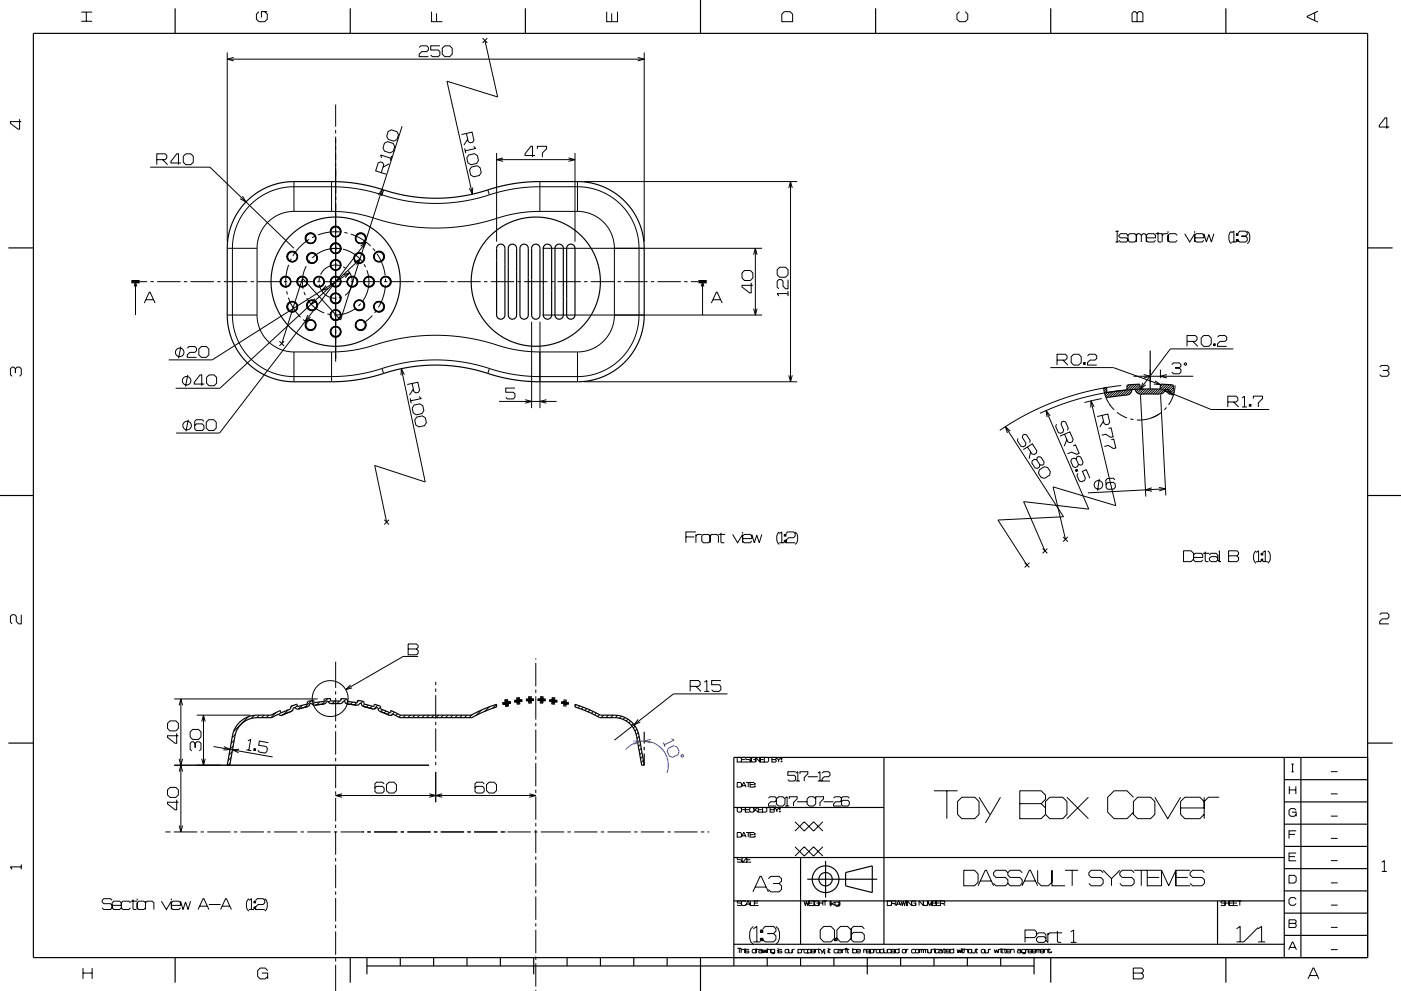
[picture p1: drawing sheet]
<svg xmlns="http://www.w3.org/2000/svg" width="420mm" height="297mm" viewBox="0 0 420 297" stroke-linecap="round" stroke-linejoin="round" font-family="sans-serif">
<g fill="none" stroke="#000" stroke-width=".3">
<path d="M24.4 6.4h3.2M24.4 3.6h3.2M25.9 3.6v2.8M68.1 15.7v56.7M68.1 17.7h125M70.1 17.2l-2 .5 2 .5M77.6 3.5l-.7 .8v1.5l.7 .7h1.8l.7-.7v-1.5l-.7-.8M80.1 3.5h-1.7v1.7M125.7 14.2l.5-.5h1.7l.5 .5v.8l-.5 .5h-1.5l-.7 .7v.8h2.7M129.4 3.5v3h3.2M130.9 4v2.5M131.9 13.7h-2.8v1.3h2.3l.5 .5v1l-.5 .5h-1.8l-.5-.5"/>
<path d="M132.6 14.5l.7-.8h1.5l.8 .8v1.7l-.8 .8h-1.5l-.7-.8zM144.7 11.4l1.4 1.4M145.4 12.1l3.8 17-15.2-4.8 7.6 33.9M146.1 11.4l-1.4 1.4M181.9 3.5v3h3.2v-3M183.4 4v2.5M191.2 17.2l1.9 .5-1.9 .5M193.1 15.7v56.7M234.4 4.3l.7-.8h1.8l.7 .8v2.2h-3.2zM287.6 3.5l-.7 .8v1.5l.7 .7h1.8l.7-.7v-1.5l-.7-.8M340.9 4l.5-.5h.7l.5 .5v2.5h-3.2v-2.5l.5-.5h.5l.5 .5v2.5M394.1 3.9v2.2"/>
<path d="M395.1 3.4l-3.2 1.5v.2l3.2 1.5M5.9 35.7v3h-.5l-2.3-1.8v-.5h3.3M100.6 31.3v6.7M100.6 39v1M116.4 39.4l.9-.5 1.7 .5 .5 1-.5 1.4-.9 .5-1.7-.5-.5-1zM120.5 37.8l-18.4 58.1-11.4-12.5-6.2 19.6M139.8 40l.6 2.4 .6 .4 .7-.2 .4-.6-.6-2.4-3.1 .7M416.5 38.1h-3v-.5l1.8-2.3h.4v3.3M45 50.1h17.9l25.2 24.3M47 47.9h2.5l.5-.6v-.7l-.5-.5h-2.5v3.3M48.8 47.9l1.4 1.5M54.3 48.8h-3v-.4l1.7-2.3h.5v3.3"/>
<path d="M54.9 46.8l.8-.7h1.5l.8 .7v1.8l-.8 .8h-1.5l-.8-.8zM72.7 58.8l1 1.7-1.7-.9M88.1 54.4v9M99.4 54.4v9M100.6 41v67.4M113.5 58.4l1-1.6-.1 2M114.3 51.8l.7-2.4-.3-.7-.7-.2-.6 .3-.8 2.4 3.1 1M114.4 47.3l-.3-.8 3.1 .9M114.5 58.4l7.5 1.9 4 .5 4.3 .2 3.7-.1 4.2-.5 4.4-.9 4.1-1.1M114.5 58.4l-6.3-1.6-6.9-.8h-13.9l-2.8 .3-2.6 .7-2.5 1.1-2.3 1.5-2.3 2-1.6 1.9-1.6 2.5-1.1 2.5-.7 3-.2 2.7v20.5l.4 3.4 .9 3.2 1.4 2.8 1.8 2.5 2.4 2.2 2.2 1.6 2.7 1.3 2.9 .8 2.7 .3 12.5 .1 4.3-.2 5.2-.8 5.4-1.5M115 56.9l-.5 1.5M115.2 42.9l1-.5 1.7 .6 .4 .9-.4 1.4-.9 .5-1.7-.5-.5-.9z"/>
<path d="M116.7 49.1l-1.9 1M117.5 46.7l-.5 1.5M139.3 44.5l.3 1.4M140.2 41.7l-1.1 1.8M140.5 46.4l1.7-.3 .9 .5 .3 1.5-.5 .9-1.7 .4-.9-.6-.4-1.5zM141.3 50.1l1.7-.4 .9 .5 .4 1.5-.6 .9-1.7 .4-.9-.6-.3-1.4zM141.7 56.2l-.1 2-.9-1.8M142 43.9l.6 .6-3.1 .7M146.2 56.9l.5 1.5M146.7 58.4l6.2-1.6 6.4-.8h14.8l2.7 .3 2.4 .7 2.6 1.1 2.5 1.6 2 1.8 1.9 2.3 1.4 2.4 1.1 2.6 .7 2.9 .2 2.7v20l-.4 3.5-.8 3.1-1.5 2.9-1.9 2.6-2.3 2.3-2.5 1.7-2.7 1.2-2.9 .8-2.7 .4h-12.4l-4-.2-5.7-.9-5.1-1.4M148.9 45.8v26.6M148.9 47.8h23.5"/>
<path d="M150.8 47.3l-1.9 .5 1.9 .6M160.4 46.6h-3v-.5l1.7-2.3h.5v3.3M161.1 44.6v-.8h2.7v.8l-1.2 1.2v1.3M161.8 54.4v9M170.4 47.3l2 .5-2 .6M172.4 45.8v26.6M173.1 54.4v9M175.1 54.4h63.9M236.5 56.3l.5-1.9 .5 1.9M237 54.4v60M68.1 74.4h9M77.1 74.4v20"/>
<path d="M86 76.5a1.64 1.64 0 0 0 .8 1.8 1.64 1.64 0 0 0 2-.3M86 76.4a1.64 1.64 0 0 1 2.4-.9 1.64 1.64 0 0 1 .4 2.5M86 76.4v.1M86.2 76.5a1.54 1.54 0 0 0 .7 1.8 1.54 1.54 0 0 0 1.9-.3M86.2 76.5a1.54 1.54 0 0 1 2.2-.9 1.54 1.54 0 0 1 .4 2.3M86.2 76.5h.1M86.2 76.5a1.51 1.51 0 0 0 .7 1.7 1.51 1.51 0 0 0 1.8-.3M86.2 76.5a1.51 1.51 0 0 1 2.2-.9 1.51 1.51 0 0 1 .3 2.3M86.3 76.6h.1M86.3 76.2h.2M86.5 79.4l-.8 3.6 .1 3.3M87.3 77.6l-.4 .9"/>
<path d="M88.1 63.4l-2.2 .2-1.9 .6-2 1-1.7 1.4-1.3 1.6-1.1 2-.6 2.1-.2 2.1M88.1 63.4h11.3M88.7 77.9h.1M88.8 77.9v.1M91.8 79.8l-.7 1.6-.4 1.7v1.7l.2 1.8M92.7 71.7l-2.7 2.2-2.2 2.8M92.9 78.1l-.6 .8M94.4 70.8l-.9 .4M98.9 74.6h-.1M99 74.6l1.7-.2 1.7 .2M99.4 63.4l3.8 .1 4.2 .6 8.7 2.4 4.8 1.1 4.5 .5 4.8 .3 5-.2 4.9-.6 4.7-1 9.3-2.5 4-.6 3.7-.1M99.8 74.5l-1.7 .3-1.7 .6-1.5 .8-1.3 1.2"/>
<path d="M100.8 74.4l1 .1M101.9 79.6a5 5 0 0 0-5.8 2.7M102.2 69.5h-3.2l-3.6 .9M102.8 74.7l1.4 .4 1.8 .9 1.4 1.1 1.2 1.3M102.9 80l.8 .5M103.2 69.7l1 .2M105.2 70.2l2.9 1.3 3 2.2M106.2 78.6l1.8-.9-1.1 1.6M108 77.7l-42.1 38.7h-13.2M108.1 73.8l1.6-1.3-.7 1.9M109.1 79.2l.5 .9M109.7 72.5l-43.9 57.3h-13"/>
<path d="M111.8 74.5l.6 .7M113 76l1.6 3.1 .9 3.4M161.8 63.4h11.3M162.6 74.4h65.8M173.1 63.4l2.1 .2 2.2 .6 2 1.1 1.7 1.4 1.2 1.6 1.1 2 .6 1.9 .2 2.2v20.1l-.2 1.8-.5 1.9-1.5 2.9-2.5 2.4-2.9 1.4-3.5 .6M225.9 76.3l.5-1.9 .6 1.9M226.4 74.4v20M334.4 69.3h1M334.4 72.5h1M334.9 69.3v3.2M338.2 70.5l-.5-.5h-1.8l-.5 .5 .5 .8h1.8l.5 .7-.5 .5h-1.8l-.5-.5M338.7 70h1.5l.5 .5v1.5l-.5 .5h-1.5l-.5-.5v-1.5z"/>
<path d="M340.7 70.5l.5-.5h.5l.5 .5v2M340.7 70v2.5M342.2 70.5l.5-.5h.5l.5 .5v2M343.7 71.3h2.7v-.8l-.5-.5h-1.7l-.5 .5v1.5l.5 .5h1.7l.5-.5M346.4 70h2v2.5M347.2 69.5v2.8l.2 .2h.8M350.2 70h-1.3l-.5 .5M350.2 69.3v.5M350.2 70.5v2M352.9 70.5l-.5-.5h-1.7l-.5 .5v1.5l.5 .5h1.7l.5-.5M355.2 70l1.5 2.5 1.5-2.5M358.2 71.3h2.7v-.8l-.5-.5h-1.7l-.5 .5v1.5l.5 .5h1.7l.5-.5"/>
<path d="M358.2 69.3v.5M358.2 70.5v2M360.9 70l.8 2.5 .7-2.2 .8 2.2 .7-2.5M369.2 69.3a2.54 2.54 0 0 0 0 3.7M369.2 72.5h1.5M369.2 69.8l.7-.5v3.2M370.7 71.8h.5v.5h-.5zM370.7 70h.5v.5h-.5zM370.9 70v.5M370.9 71.8v.5M371.2 69.8l.5-.5h1.7l.5 .5v.5l-.5 .5h-1.2h1.2l.5 .5v.7l-.5 .5h-1.7l-.5-.5M373.9 69.3a2.54 2.54 0 0 1 0 3.7"/>
<path d="M40.2 85.9l.4-1.5 .4 1.5M40.6 84.4v10M41.9 84.4h2.2M43.3 90.8l1.4-3.2h.3l1.5 3.2M43.7 89.8h2.3M45.1 84.4h1M47.1 84.4h7M55.1 84.4h1M57.1 84.4h7M65.1 84.4h1M67.1 84.4h7M68.1 94.4h9"/>
<path d="M75.1 84.4h1M77.1 94.4l.2 2.3 .7 2.1 .9 1.7 1.4 1.8 1.8 1.4 2 1 1.9 .6 2.1 .2M77.1 84.4h7M85.1 84.4h1M85.9 87.3l.3 1M86.4 89.2l1.5 3.2 2.2 2.7M87.1 84.4h7M90.9 95.8l.7 .6M91.1 87.5l.4 1M92 89.4l.9 1.4 1.3 1.2 1.4 1 1.6 .8M92.1 96.7l.1 .1M92.3 94.4l-.8 1.9 1.6-1.2"/>
<path d="M94.4 89.5l-1.1 1.7 1.8-1M95.1 84.4h1M95.7 85.2a5 5 0 0 0 4.9 4.2M95.8 83.3l-.2 .9M97.1 84.4h7M97.8 85.6l-1.4 1.5 1.9-.6M98.1 94.1l1 .2M102.6 89l-1 .3M102.9 82.3l1.9-.6-1.3 1.5M104.4 81.2a5 5 0 0 1-1 7.3M104.8 81.7l-41.2 26.2h-13M105.1 84.4h1"/>
<path d="M106.7 92.4l-1.5 .9-1.6 .6-1.7 .4-1.8 .1M107.1 84.4h7M108.1 91l-.7 .7M110 81l.5 2.4v2.4l-.6 2.2-1.2 2.2M111.6 94.5l-2.6 2.3M112.4 90.8v.1M112.5 90.9a1.54 1.54 0 0 0 .4 2.4 1.54 1.54 0 0 0 2.2-1M112.5 90.9a1.54 1.54 0 0 1 1.9-.3 1.54 1.54 0 0 1 .7 1.7M112.5 90.9h.1M112.9 93l-.6 .8M114.9 92.2v.1M115.1 92.3h.1"/>
<path d="M115.1 84.4h1M115.5 85.5l-.6 3.5-1.5 3.1M115.6 83.5v1M117.1 84.4h7M125.1 84.4h1M127.1 84.4h7M135.1 84.4h1M137.1 84.4h7M145.1 84.4h1M147.1 84.4h7M155.1 84.4h1M157.1 84.4h7"/>
<path d="M159.4 96.4v25.9M161.9 96.4v25.9M162.6 94.4h65.8M165.1 84.4h1M167.1 84.4h7M175.1 84.4h1M177.1 84.4h7M185.1 84.4h1M187.1 84.4h7M195.1 84.4h1M197.1 84.4h7M205.1 84.4h1"/>
<path d="M207.1 84.4h2.3M210.2 85.9l.4-1.5 .4 1.5M210.6 84.4v10M213.3 90.8l1.4-3.2h.3l1.5 3.2M213.7 89.8h2.3M222.4 81.8l.8-.7h1.7l.8 .7v1.5l-.8 .8h-1.7l-.8-.8zM225.2 84.8v3h-.5l-2.3-1.8v-.5h3.3M225.9 92.5l.5 1.9 .6-1.9M233 80.8l.7-.7h1.8l.7 .7v1.5l-.7 .8h-1.8l-.7-.8zM236.2 83.8v2.7h-.7l-.8-.7v-1.5l-.5-.5h-.7l-.5 .5v1.7l.5 .5M236.2 88h-3.2l.5 .7M236.2 87.2v1.5"/>
<path d="M3.6 112.8l-.5-.5v-1.8l.5-.5h.5l.5 .5v1.3v-1.3l.5-.5h.8l.5 .5v1.8l-.5 .5M54.2 103.9l-.7 3.5M56.2 104.4l.5-.5h1.7l.5 .5v.7l-.5 .5h-1.5l-.7 .8v.7h2.7M56.3 112.4l-.7 3.5M60.4 103.9h1.5l.7 .7v1.8l-.7 .7h-1.5l-.8-.7v-1.8zM61.2 115.1h-3v-.5l1.8-2.2h.5v3.2M61.9 113.1l.8-.7h1.5l.7 .7v1.8l-.7 .7h-1.5l-.8-.7zM83.8 102.3l1.4 1.4M85.2 102.3l-1.4 1.4M88.1 105.5v8.9M88.1 105.5h11.3M99.4 105.5l3.7-.2 4-.5 9.1-2.5 4.9-1.1 5-.5 4.2-.2 5 .2 4.7 .5 5.2 1.1 8.7 2.4 4.2 .6 3.7 .2"/>
<path d="M99.4 105.5v8.9M114.5 110.4l4.1-1.1 3.7-.8 3.9-.5 4-.1 3.5 .1 4.5 .4 4.2 .8 4.3 1.2M114.5 110.4l.5 1.5M120.3 110.5l7.2 34-15.2-5 3.6 17M121.2 112.3l-.9-1.8-.1 2M123 119.4l.3 1.5M123.6 114.9l.5 2.5 .6 .4 .7-.2 .4-.6-.5-2.4-3.2 .6M123.9 116.6l-1.1 1.8M125.7 118.8l.6 .7-3.2 .6M146.7 110.4l-.5 1.5M154.4 116.3h-2.8v1.3h2.3l.5 .5v1l-.5 .5h-1.8l-.5-.5M157.4 119.8l2 .5-2 .5"/>
<path d="M161.8 105.5h11.3M161.8 105.5v8.9M163.8 119.8l-1.9 .5 1.9 .5M173.1 105.5v8.9M175.1 114.4h63.9M236.5 112.5l.5 1.9 .5-1.9M314.9 110.2h18.9l14.3 5.1M316.9 107.9h2.5l.5-.5v-.7l-.5-.5h-2.5v3.2M318.6 107.9l1.5 1.5M321.1 106.9l.8-.7h1.5l.7 .7v1.8l-.7 .7h-1.5l-.8-.7zM324.8 108.7h.5v.5h-.5zM325.1 108.7v.5"/>
<path d="M326 106.7l.5-.5h1.8l.5 .5v.7l-.5 .5h-1.5l-.8 .8v.7h2.8M330.3 119.4l-5.2 1.2M330.8 116.3l.4 2 .7 1.7 2.1 2.8M331.2 116.2l-.3 .4M331.7 116.4l-.7 .8M331.8 117.1l-.7 .7M332 117.6l-.7 .7M332.8 117.5l-1.4 1.3M333.6 117.4l-1.7 1.7M334.4 117.3l-1.7 1.7M335.2 117.2l-1.7 1.7M336 117.1l-1.7 1.7"/>
<path d="M336.1 115.5l-9.6 1.7-9.4 2.8-8.7 3.8-4.8 2.7-3.9 2.5M336.8 117l-1.7 1.7M337.6 116.9l-1.7 1.7M338.5 115.3l-.6 .7M339.1 117.6l-.6 .6M339.3 115.3l-1.5 1.4M339.8 112.8h17.9M340 115.2l-3.3 3.3M340.8 115.2l-3.3 3.2M341.5 115.1l-1.6 1.6M341.8 115.6l-1.4 1.4M341.8 116.3l-1.2 1.1"/>
<path d="M341.9 118.4l1.6 30.4M342.1 116.6l-1.1 1.2M342.6 114.7l-.7 1.9 1.6-1.3M342.8 116.6l-8.5 .7-7.6 1.4-7.9 2.3-7 2.9M342.9 112.2l1.9 .6-1.9 .5M342.9 116.6l-1.5 1.4M343.6 116.6l-1.5 1.5M344.3 116.6l-1.5 1.5M344.8 110.8v3.8M345 116.6l-1.5 1.5M345.7 116.6l-1.5 1.5M346.3 114.1l1.6 1.2-2-.2"/>
<path d="M346.4 116.6l-1.5 1.5M347.1 116.6l-1.5 1.5M347.6 116.4l15.5 6.3h17.4M347.9 110.8v2.5M347.9 118.4l1.6 30.1M348.6 115.2l-.7 .7M349.2 115.2l-2.9 2.9M349.8 112.2l-1.9 .6 1.9 .5M349.9 115.2l-2.9 2.9M350.6 115.3l-2.9 2.8M351.2 117.3l-2-.2 1.6 1.2M351.2 115.3l-1.4 1.4"/>
<path d="M351.3 109.3l.5-.5h1.7l.5 .5v.5l-.5 .5h-1.2h1.2l.5 .5v.7l-.5 .5h-1.7l-.5-.5M351.7 118.4l.1-.2-1.5 3.1M351.7 115.5l-1.4 1.4M351.8 116.2l-1.3 1.3M351.8 116.8l-1 1.1M352.1 117.3l-.9 .9M352.3 115.4l-.5 3M355 109l.5-.2 .2 .4-.4 .3zM355.9 102.3h2.5l.5-.5v-.7l-.5-.5h-2.5v3.2M357.6 102.3l1.5 1.5M360.9 100.6h1.5l.7 .7v1.8l-.7 .7h-1.5l-.8-.7v-1.8zM363.8 103.1h.5v.5h-.5z"/>
<path d="M364.1 103.1v.5M365 101.1l.5-.5h1.8l.5 .5v.7l-.5 .5h-1.5l-.8 .8v.7h2.8M369.8 104.6h-18.9l-9 12M372.3 119.2l.8-.5v3.3M375.7 119.5v-.8h2.8v.8l-1.3 1.2v1.3M413.6 110l.5-.5h1.8l.5 .5v.5l-.5 .5h-1.3h1.3l.5 .5v.8l-.5 .5h-1.8l-.5-.5M56.4 125.8l-.7 3.5M61.1 126.3l-.5-.5h-1.7l-.5 .5v2.2l.5 .5h1.7l.5-.5v-1l-.5-.5h-1.7l-.5 .5M62.6 125.8h1.5l.7 .7v1.8l-.7 .7h-1.5l-.8-.7v-1.8zM124.2 121.4l1.7-.4 .9 .6 .3 1.5-.6 .9-1.7 .3-.9-.6-.3-1.4zM124.9 125l1.7-.4 .9 .6 .3 1.5-.6 .9-1.7 .3-.9-.5-.3-1.5zM149.6 120.3h17.3"/>
<path d="M301.4 127.9l17.4 27-19.6 1 8.7 13.5M302.9 129.2l-1.5-1.3 .6 1.9M305.2 131.4l-.2 .7 1.1 1.7 .7 .1 .6-.4 .2-.7-1.1-1.7 .1-.7 .5-.2 .6 .1 1.1 1.7-.1 .7M308 134l1.4 2.1 .7 .1 .6-.4 .1-.7-1.3-2.1-2.7 1.8M309 135.4l-.5 2.1M310.8 137.8l-.7-.1-.6 .4-.2 .7 1 1.4 .7 .2 .6-.4 .1-.7M310.9 137.1l.5-.3 .7 .2 .9 1.5-.1 .7-.5 .2-.7-.1-.9-1.5zM313.6 123l12.8 29.6-19.5-2.3 6.4 14.8M314.8 124.6l-1.2-1.6 .3 2M316.7 127.1l-.2 .7 .8 1.8 .6 .3 .7-.3 .3-.7-.8-1.8 .2-.7 .5-.2 .7 .3 .8 1.8-.3 .7M319.1 130.1l1 2.3 .7 .3 .7-.3 .2-.7-1-2.3-2.9 1.3M319.8 131.7l-.8 2"/>
<path d="M321.7 133.6l.7-.3 1.1 2.6-.7 .3-1.6-.7-1.2 .5M322.6 137.6l-.6-.3-.7 .3-.3 .7 .7 1.6 .7 .2 .7-.3 .2-.6M322.9 136.9l.4-.2 .7 .3 .7 1.6-.3 .6-.4 .2-.7-.2-.7-1.6zM327.1 120.1l7.4 31.4-18.8-5.6 3.7 15.7M328 121.9l-.9-1.8-.1 2M330.4 124.5l.6 2.4 .6 .4 .7-.2 .4-.6-.6-2.4-3.2 .7M330.8 126.2l-1.1 1.8M332.4 128.4l.7-.2 .6 2.7-.7 .2-1.5-1-1.2 .3M332.7 121.3l.1 .2M333.1 131.8l.8-.2 .6 2.7-.7 .1-1.5-.9-1.2 .3M334.9 123.6l3 1.7M338.9 125.6l.9 .2"/>
<path d="M347.5 124.1l-3.2 1.4-3.5 .4M347.5 124.1h.1M348.3 123.5l-3 1.7M349.7 122.1l-.7 .7M368.1 120.5h2.5l.5-.5v-.8l-.5-.5h-2.5v3.3M369.8 120.5l1.5 1.5M372.3 122h1.5M374.5 121.2h.5v.5h-.5zM374.8 121.2v.5M115.2 155.8l1.4 1.4M116.6 155.8l-1.4 1.4M208.6 159.4h-3v3.3"/>
<path d="M216.1 159.7v2.7l.3 .3h.7M222.6 159.4v.5M233.6 159.4a2.54 2.54 0 0 0 0 3.8M233.6 159.9l.8-.5v3.3M235.6 159.9l.5-.5h1.8l.5 .5v.8l-.5 .5h-1.5l-.8 .7v.8h2.8M238.4 159.4a2.54 2.54 0 0 1 0 3.8M311.6 140.8l1.4-.9 1.1 .2 .8 1.3-.2 1-1.5 1-1-.3-.9-1.2zM322.4 140.9l.5-.2 .2 .4-.5 .2zM323 140.9l-.5 .2M323.1 141.9l-.2 .6 .7 1.6 .6 .3 .9-.4 .3-.7-.9-2 1.1-.5 1.1 2.5M329.6 143.5l-.6 3.6M334.3 143.8l-.6-.5-1.7 .1-.5 .5 .1 2.3 .6 .5 1.7-.1 .5-.6-.1-1-.5-.4-1.8 .1-.4 .5"/>
<path d="M345.3 146.2l-1.9 .6 1.9 .4M347.4 146.1l2 .4-1.9 .6M349.4 146.5l-23.3 1.2M205.6 160.9h2.5M208.6 160.2v2.5M210.4 160.2h-1.3l-.5 .5M210.9 160.2h1.5l.5 .5v1.5l-.5 .5h-1.5l-.5-.5v-1.5zM212.9 160.7l.5-.5h1.5l.5 .5v2M212.9 160.2v2.5M215.4 160.2h2M219.6 160.2l1.5 2.5 1.5-2.5M222.6 161.4h2.8v-.7l-.5-.5h-1.8l-.5 .5v1.5l.5 .5h1.8l.5-.5"/>
<path d="M222.6 160.7v2M225.4 160.2l.7 2.5 .8-2.3 .7 2.3 .8-2.5M233.6 162.7h1.5M235.1 161.9h.5v.5h-.5zM235.1 160.2h.5v.5h-.5zM235.4 160.2v.5M235.4 161.9v.5M307.2 168.6l1.4 1.5M308.6 168.6l-1.4 1.5M312.6 164.4l1.4 1.4M314 164.4l-1.4 1.4M318.7 160.9l1.4 1.4"/>
<path d="M320.1 160.9l-1.4 1.4M354.8 165.1h2.3l.7 .7v1.8l-.7 .7h-2.3zM357.8 167.1h2.8v-.8l-.5-.5h-1.8l-.5 .5v1.5l.5 .5h1.8l.5-.5M360.6 165.8h2M361.3 165.3v2.8l.3 .2h.7M362.6 166.3l.5-.5h1.5l.5 .5v1.5l.5 .5v-2M365.1 167.3l-.5-.5h-1.5l-.5 .5v.5l.5 .5h1.5l.5-.5M365.6 165.6v-.5v3.2h.5M368.3 166.6h2.5l.5-.5v-.5l-.5-.5h-2.5v3.2h2.5l.5-.5v-.7l-.5-.5M376.6 165.1a2.53 2.53 0 0 0 0 3.7M376.6 165.6l.7-.5v3.2M376.6 168.3h1.5"/>
<path d="M378.1 167.6h.5v.5h-.5zM378.1 165.8h.5v.5h-.5zM378.3 165.8v.5M378.3 167.6v.5M378.6 168.3h1.5M378.6 165.6l.7-.5v3.2M380.1 165.1a2.53 2.53 0 0 1 0 3.7M6.4 184.2v2.8h-.8l-.7-.8v-1.5l-.5-.5h-.8l-.5 .5v1.8l.5 .5M100.6 198.3v7.9M122.4 194.5h2.5l.5-.5v-.5l-.5-.5h-2.5v3.2h2.5l.5-.5v-.7l-.5-.5M125.4 196.7h-4.5l-17.3 10M160.6 197.3v.4"/>
<path d="M160.6 198.7v7M413.6 184.2l.5-.5h1.8l.5 .5v.8l-.5 .5h-1.5l-.8 .7v.8h2.8M50.2 216.8l.8-.7h1.7l.8 .7v1.5l-.8 .8h-1.7l-.8-.8zM52.2 209.5h43M53 219.8v3h-.5l-2.3-1.8v-.5h3.3M53.7 211.4l.5-1.9 .5 1.9M54.2 209.5v39.8M57.8 218.6h1.7l.8 .8v1.5l-.8 .7h-1.7l-.8-.7v-1.5zM59 214.3h16.1M60.5 216.3l.5-2 .5 2M61 214.3v15M74.4 214.8l-4.4 4.4"/>
<path d="M76.3 214.4l-.9 .9M77.7 214.3l-.7 .8M79.2 214.3l-.8 .8M80.6 214.3l-.8 .8M82.8 213.5l-1.6 1.6M84.1 213.6l-.5 .5M86.4 212.8l-1.4 1.3M87.7 211.5l-.5 .5M87.8 212.8l-.4 .4M89.1 211.5l-.6 .6M90.6 211.4l-1.1 1.1M93.4 210l-2 1.9"/>
<path d="M94.2 210.6l-.5 .5M95.8 210.4l-.8 .9M98.2 209.4l-1.6 1.6M99.1 209.9l-.6 .6M100.4 210.1l-.8 .7M100.6 207.2v1M100.6 209.2v7M100.6 217.2v1M100.6 219.2v7M101.8 210.1l-.8 .7M102.5 209.4l-.4 .3M103.8 209.5l-.7 .7"/>
<path d="M104.4 210.3l-.6 .6M105.1 205.3l-1.5 1.4 2-.5M105.7 210.4l-.7 .7M106.9 210.6l-.6 .7M107.6 209.9l-.5 .5M108.8 210.2l-.7 .6M109.3 211.1l-.6 .5M110.4 211.3l-.6 .6M111.6 211.6l-.7 .6M113.2 211.4l-1.1 1.1M114.1 211.9l-.7 .7M114.7 212.7l-.6 .6"/>
<path d="M115.7 213.1l-.5 .6M116.7 213.5l-.5 .6M117.3 213l-.1 .1M118.2 213.4l-.9 1M119.2 213.9l-.6 .6M120.2 214.3l-.6 .6M121.6 214.3l-.8 .8M123 214.3l-.8 .8M124.4 214.3l-.7 .8M125.8 214.3l-.7 .8M127.2 214.3l-.7 .8M128.7 214.3l-.8 .8"/>
<path d="M130.1 214.3l-.8 .8M130.6 204.3v1M130.6 206.3v1M130.6 208.3v7M130.6 216.3v1M130.6 218.3v7M131.5 214.3l-.8 .8M132.9 214.3l-.8 .8M134.3 214.3l-.7 .8M135.7 214.3l-.7 .8M137.1 214.3l-.7 .8M138.6 214.3l-.8 .8"/>
<path d="M140 214.3l-.8 .8M141.5 214.2l-.9 .9M144.3 212.8l-1.6 1.6M146.7 211.8l-1.3 1.4M148.9 211.1l-1.2 1.2M160.6 206.7v1M160.6 208.7v7M160.6 216.7v1M160.6 218.7v7M172.8 211.2l-.4 .4M173.8 211.6l-.6 .6M174.9 212l-.6 .5"/>
<path d="M175.9 212.4l-.6 .5M176.9 212.8l-.6 .5M177.8 213.2l-.5 .6M178.8 213.7l-.6 .6M179.7 214.2l-.5 .5M181 214.3l-.8 .8M182.4 214.3l-.8 .8M183.8 214.3l-.7 .8M185.2 214.4l-.7 .7M186.3 214.6l-.6 .7M187.3 215l-.5 .6M188.3 215.5l-.6 .6"/>
<path d="M189.1 216.1l-.6 .6M189.8 216.8l-.6 .6M190.4 217.6l-.5 .6M190.9 218.5l-.5 .6M191.3 215.6l-1.2 1.6 1.8-.8M191.3 219.5l-.6 .6M206.9 205.7h2.5l.5-.5v-.7l-.5-.5h-2.5v3.2M208.7 205.7l1.4 1.5M211.2 204.5l.7-.5v3.2M211.2 207.2h1.5M216.1 204h-2.8v1.2h2.3l.5 .5v1l-.5 .5h-1.7l-.6-.5M218.1 208h-16.2l-17.7 13.8"/>
<path d="M50.2 236.7l.8-.7h1.7l.8 .7v1.5l-.8 .8h-1.7l-.8-.8zM52.2 229.3h76.4M53 239.7v3h-.5l-2.3-1.8v-.5h3.3M53.7 227.4l.5 1.9 .5-1.9M53.7 231.3l.5-2 .5 2M57.5 225.1l-.5-.5v-1.8l.5-.5h.5l.5 .5v1.3v-1.3l.5-.5h.8l.5 .5v1.8l-.5 .5M60.5 227.4l.5 1.9 .5-1.9M64 223.7l17.7 3.2M67.1 223.8l1.9 .8-2 .2M69 228.7l-.6 .6M69.3 227l-.9 .9M69.6 225.3l-.9 .9"/>
<path d="M69.9 223.6l-.9 .9M70.2 221.9l-.9 .9M70.5 220.1l-.9 1M71.7 224.6l-2 .1 1.8 .9M73.8 224.7l1.5 .3M74.3 222l.8-.4-.5 3.2M76.1 224.3l.5 .1-.1 .5-.4-.1zM76.4 224.4l-.1 .5M80.5 222.6l-2.7-.5-.3 1.2 2.3 .4 .4 .6-.2 1-.6 .4-1.7-.3-.4-.6M100.6 227.2v1M100.6 229.2v7M100.6 237.2v1"/>
<path d="M100.6 239.2v7M100.6 238.4h60M102.6 237.9l-2 .5 2 .5M115.2 234.9l-.6-.5h-1.7l-.5 .5v2.3l.5 .5h1.7l.6-.5v-1l-.6-.5h-1.7l-.5 .5M116.6 234.4h1.5l.7 .8v1.7l-.7 .8h-1.5l-.8-.8v-1.7zM128.7 237.9l1.9 .5-1.9 .5M130.6 226.3v1M130.6 228.3v1M130.6 231.3v9.1M132.6 237.9l-2 .5 2 .5M145.2 234.9l-.6-.5h-1.7l-.5 .5v2.3l.5 .5h1.7l.6-.5v-1l-.6-.5h-1.7l-.5 .5M145.8 235.2l.8-.8h1.5l.7 .8v1.7l-.7 .8h-1.5l-.8-.8z"/>
<path d="M158.7 237.9l1.9 .5-1.9 .5M160.6 226.7v1M160.6 228.7v7M160.6 236.7v1M160.6 238.7v7M191.6 220.7l-.6 .6M191.8 221.9l-.6 .6M192 223.1l-.6 .6M192.2 224.3l-.6 .6M192.4 225.5l-.6 .6M192.7 226.7l-.7 .6M192.9 227.9l-.7 .6"/>
<path d="M193.1 229.1l-.3 .2M221 227h1l.3 .3v.8l-.3 .3h-1zM221 234.5h1l.3 .3v.8l-.3 .3h-1zM222.3 235.9l.6-1.4 .8 1.4M222.3 227.6h1.1M222.5 235.5h1M223.6 227h-1.3v1.4h1.3M223.7 234.5h1.2M224.3 234.5v1.4M224.9 227.2l-.3-.2h-.8l-.2 .4 .2 .2h.8l.3 .6-.3 .2h-.8l-.2-.2M224.9 227h.4M224.9 228.4h.4"/>
<path d="M224.9 235.1h1M225.1 227v1.4M226.1 234.5h-1.2v1.4h1.2M226.1 235.6h.3v.2h-.3zM226.1 234.8h.3v.2h-.3zM226.3 234.8v.2M226.3 235.6v.2M226.6 227.3l-.3-.3h-.7l-.3 .3v.8l.3 .3h.7l.3-.3M227.9 227v1.4l-1.3-1.4v1.4v-.8h-.8M227.9 227.6h1M229.1 227h-1.2v1.4h1.2M229.1 227h1l.3 .3v.8l-.3 .3h-1z"/>
<path d="M230.4 239.2l.4-.4h1.5l.4 .4v.7l-.4 .4h-1.3l-.6 .6v.7h2.3M231.4 227.6h1.1l.2-.4-.2-.2h-1.1v1.4h1.1l.2-.2-.2-.6M232.7 227l.7 .7 .8-.7M232.7 239.4l.7-.6h1.3l.6 .6v1.5l-.6 .7h-1.3l-.7-.7zM233.4 227.7v.7M234.2 228.1h.2v.2h-.2zM234.2 227.3h.2v.2h-.2zM234.3 227.3v.2M234.3 228.1v.2M235.3 239.2l.7-.4v2.8M236.6 239.4v-.6h2.4v.6l-1.1 1.1v1.1M238.5 231.3h-2.3v1.1h1.9l.4 .4v.8l-.4 .5h-1.5l-.4-.5"/>
<path d="M238.5 231.7l.7-.4v2.8M238.5 234.1h1.3M239.8 231.9v-.6h2.4v.6l-1.1 1.1v1.1M242 239.4l.6-.6h1.3l.6 .6v1.5l-.6 .7h-1.3l-.6-.7zM242.2 232.8h3M244.5 239.4v-.6h2.4v.6l-1.1 1.1v1.1M245.2 234.1h1.3M245.2 231.7l.6-.4v2.8M246.5 231.7l.4-.4h1.5l.4 .4v.7l-.4 .4h-1.3l-.6 .6v.7h2.3M249.9 239.2l.4-.4h1.5l.5 .4v.7l-.5 .4h-1.3l-.6 .6v.7h2.4M254.6 239.2l-.4-.4h-1.5l-.4 .4v1.9l.4 .5h1.5l.4-.5v-.8l-.4-.4h-1.5l-.4 .4M280 237h7.1"/>
<path d="M283.9 237v8.4M293.5 238.9l3.2 5.2M299.9 238.9l-4.5 7.7M314.7 238.9h3.9l1.3 1.3v3.9l-1.3 1.3h-3.9l-1.3-1.3v-3.9zM319.9 238.9l6.4 6.5M326.3 238.9l-6.4 6.5M339.8 238.9l-1.9-1.9h-3.9l-1.9 1.9v4.5l1.9 2h3.9l1.9-2M346.2 238.9l3.9 6.5 3.8-6.5M361 238.9v6.5M365.5 238.9h-3.2l-1.3 1.3M386.5 236.7h2M386.5 235.7v2.3"/>
<path d="M387.1 229h.8M387.1 231.3h.8M387.5 229v2.3M388.5 235.7v2.3M399 237.9h2M399 231.3h2M6.4 259.8h-3.3l.5 .8M6.4 259.1v1.5M49.6 249.3h1.5M52.1 249.3h7M53.7 247.4l.5 1.9 .5-1.9M60.1 249.3h1"/>
<path d="M62.1 249.3h7M70.1 249.3h1M72.1 249.3h7M80.1 249.3h1M82.1 249.3h7M90.1 249.3h1M92.1 249.3h7M100.1 249.3h1M100.6 247.2v1M100.6 249.2v7M100.6 257.2v1M100.6 259.2v7"/>
<path d="M102.1 249.3h7M110.1 249.3h1M112.1 249.3h7M120.1 249.3h1M122.1 249.3h7M130.1 249.3h1M132.1 249.3h7M140.1 249.3h1M142.1 249.3h7M151.1 249.3h-1h1.5M152.1 249.3h7M160.1 249.3h1"/>
<path d="M160.6 246.7v1M160.6 248.7v7M160.6 256.7v1M160.6 258.7v7M162.1 249.3h7M170.1 249.3h1M172.1 249.3h7M180.1 249.3h1M182.1 249.3h7M190.1 249.3h1M192.1 249.3h7M200.1 249.3h1"/>
<path d="M202.1 249.3h7M210.1 249.3h1M212.1 249.3h.5M221 249.5h1l.3 .3v.8l-.3 .3h-1zM222.3 257.2l-.2-.2h-.9l-.2 .4 .2 .2h.9l.2 .6-.2 .2h-.9l-.2-.2M222.3 257h1.6l-1.2 1.4h1.2M222.3 242.3l-.3-.3h-.7l-.3 .3v.8l.3 .3h.7l.3-.3M222.3 250.9l.6-1.4 .8 1.4M222.3 258.4h.4M222.3 242.6h2.2M222.3 242v1.4M222.5 257v1.4"/>
<path d="M222.5 250.5h1M223.5 242v1.4M223.7 249.5h1.2M223.9 257.6h1.1M224.3 249.5v1.4M224.8 242h-1.3v1.4h1.3M224.9 250.1h1M225.2 257h-1.3v1.4h1.3M226 242.3l-.3-.3h-.6l-.3 .3v.8l.3 .3h.6l.3-.3M226 242v1.4M226.1 249.5h-1.2v1.4h1.2M226.1 250.6h.3v.2h-.3z"/>
<path d="M226.1 249.8h.3v.2h-.3zM226.3 242.6l1 .8M226.3 249.8v.2M226.3 250.6v.2M227.2 242l-1.2 .9M227.3 242.6h1.1M228.6 242h-1.3v1.4h1.3M228.6 242h1l.3 .3v.8l-.3 .3h-1zM230.9 242.6h1l.2-.4-.2-.2h-1v1.4h1l.2-.2-.2-.6M232.1 242l.8 .7 .7-.7M232.9 242.7v.7M233.6 243.1h.3v.2h-.3z"/>
<path d="M233.6 242.3h.3v.2h-.3zM233.8 242.3v.2M233.8 243.1v.2M235.3 241.6h1.3M238.3 246.3l2.8 2.8 2.8-2.8 2.8 2.8M238.3 253.8l2.8 2.8 2.8-2.8 2.8 2.8M239 240.3h3M246.7 246.3l-2.8 2.8-2.8-2.8-2.8 2.8M246.7 253.8l-2.8 2.8-2.8-2.8-2.8 2.8M246.9 240.3h3M287.1 240.2l1.3-1.3h3.8l1.3 1.3v3.9l-1.3 1.3h-3.8l-1.3-1.3zM305.7 240.9h6.4l1.3-1.3v-1.3l-1.3-1.3h-6.4v8.4h6.4l1.3-1.3v-2l-1.3-1.2"/>
<path d="M339.8 240.2l1.3-1.3h3.8l1.3 1.3v3.9l-1.3 1.3h-3.8l-1.3-1.3zM353.9 242.1h7.1v-1.9l-1.3-1.3h-4.5l-1.3 1.3v3.9l1.3 1.3h4.5l1.3-1.3M386.4 256.7h1.8M386.4 250.1h1.8M387.3 243.4h1.3v1.2M388.6 255.7h-2.2v2.3h2.2M388.6 249h-2.2v2.3M388.6 242.9l-.6-.6h-1l-.6 .6v1.2l.6 .5h1l.6-.5M399 257.9h2M399 251.3h2M399 244.6h2M414.2 258.4l.8-.5v3.3"/>
<path d="M33.6 269.8l-.5-.5h-2l-.5 .5v.5l.5 .5h2l.5 .5v.8l-.5 .5h-2l-.5-.5M33.6 271.3h2.8v-.7l-.5-.5h-1.8l-.5 .5v1.5l.5 .5h1.8l.5-.5M39.1 270.6l-.5-.5h-1.7l-.5 .5v1.5l.5 .5h1.7l.5-.5M39.1 270.1h2M39.9 269.6v2.7l.2 .3h.8M41.1 269.3v.5M41.1 270.6v2M41.6 270.1h1.5l.5 .5v1.5l-.5 .5h-1.5l-.5-.5v-1.5zM43.6 270.6l.5-.5h1.5l.5 .5v2M43.6 270.1v2.5M48.4 270.1l1.5 2.5 1.5-2.5M51.4 271.3h2.7v-.7l-.5-.5h-1.7l-.5 .5v1.5l.5 .5h1.7l.5-.5"/>
<path d="M51.4 269.3v.5M51.4 270.6v2M54.1 270.1l.8 2.5 .7-2.3 .8 2.3 .7-2.5M59.4 272.6l1.5-3.3h.2l1.5 3.3M59.9 271.6h2.2M62.6 271.1h3.5M66.1 272.6l1.5-3.3h.3l1.5 3.3M66.6 271.6h2.3M74.6 269.3a2.54 2.54 0 0 0 0 3.8M74.6 269.8l.8-.5v3.3M74.6 272.6h1.5M76.1 271.8h.5v.5h-.5z"/>
<path d="M76.1 270.1h.5v.5h-.5zM76.4 270.1v.5M76.4 271.8v.5M76.6 269.8l.5-.5h1.8l.5 .5v.8l-.5 .5h-1.5l-.8 .7v.8h2.8M79.4 269.3a2.54 2.54 0 0 1 0 3.8M100.6 267.2v1M100.6 269.2v7M100.6 277.2v1M100.6 279.2v7M160.6 266.7v1M160.6 268.7v7M160.6 276.7v1"/>
<path d="M160.6 278.7v7M222.3 270.2l-.2-.2h-.9l-.2 .4 .2 .2h.9l.2 .6-.2 .2h-.9l-.2-.2M223.6 270.3l-.4-.3h-.6l-.3 .3v.8l.3 .3h.6l.4-.3M223.6 271.4l.6-1.4 .8 1.4M223.8 271h1M225 270v1.4h1.1M225.7 267.3l2.2-4.7h.3l2.2 4.7M225.8 277.6a3.6 3.6 0 0 0 0 5.4M225.8 278.4l1.1-.8v4.7M226.1 270.6h1.1M226.4 265.9h3.2M227.4 270h-1.3v1.4h1.3"/>
<path d="M228 278.7h.7v.7h-.7zM228.3 278.7v.7M228.7 278.4l.7-.8h2.5l.7 .8v.7l-.7 .7h-1.8h1.8l.7 .7v1.1l-.7 .7h-2.5l-.7-.7M230.4 263.4l.7-.8h2.5l.7 .8v.7l-.7 .7h-1.8h1.8l.7 .7v1.1l-.7 .7h-2.5l-.7-.7M232.6 277.6a3.6 3.6 0 0 1 0 5.4M241 270l.4 1.4 .4-1.4 .3 1.4 .4-1.4M242.5 270.6h1.1M244 270v1.4M244.2 270h-1.7v1.4h1.7M245.5 270.3l-.3-.3h-.7l-.3 .3v.8l.3 .3h.7l.3-.3M245.5 270v1.4v-.8h-.7M245.5 270.6h1.2"/>
<path d="M247 277.6h2.1l1.1 1.1v2.5l-1.1 1.1h-2.1l-1.1-1.1v-2.5zM247.3 270v1.4M247.9 270h-1.2v1.4M249.1 271.4v-1.4a1.09 1.09 0 0 0 0 1.6M249.5 270.9l.8 .5M250.2 270.3l-1.1 .8M251.5 270.5l-.2-.2h-.8l-.2 .2 .2 .8h.8l.2-.2M251.5 270.3v1.1l-.2 .2h-.8M251.5 270a1.09 1.09 0 0 1 0 1.6M252 277.6h2.1l1.1 1.1v2.5l-1.1 1.1h-2.1l-1.1-1.1v-2.5zM259.1 278.4l-.7-.8h-2.5l-.7 .8v3.2l.7 .7h2.5l.7-.7v-1.5l-.7-.7h-2.5l-.7 .7M266 270h1l.3 .3v.8l-.3 .3h-1z"/>
<path d="M267.3 270.7h1.1l.2-.5-.2-.2h-1.1v1.4M268 270.7l.7 .7 .7-1.4 .7 1.4M268.9 271h1M270.1 270l.4 1.4 .3-1.4 .3 1.4 .5-1.4h.4M271.8 270v1.4M273.3 270v1.4l-1.3-1.4v1.4h-.4M273.8 270.6h.8v.8M274.6 270.3l-.4-.3h-.6l-.3 .3v.8l.3 .3h.6l.4-.3M278.1 270v1.1l-.3 .3h-.7l-.3-.3v-1.1v1.4l-1.3-1.4v1.4M278.1 271.4v-1.4l.7 1.4 .6-1.4v1.4M279.4 270.6h1.1l.2-.4-.2-.2h-1.1v1.4h1.1l.2-.2-.2-.6M280.7 270.6h1"/>
<path d="M282 270h-1.3v1.4h1.3v-1.4h1l.2 .2-.2 .5h-1M282.7 270.7l.7 .7M288.9 260.8h3.2l1.1 1.1v2.5l-1.1 1.1h-3.2zM293.2 265.5l2.2-4.7h.3l2.2 4.7M293.9 264h3.2M302.1 261.5l-.7-.7h-2.8l-.7 .7v.8l.7 .7h2.8l.7 .7v1l-.7 .8h-2.8l-.7-.8M306.4 261.5l-.7-.7h-2.8l-.8 .7v.8l.8 .7h2.8l.7 .7v1l-.7 .8h-2.8l-.8-.8M306.4 265.5l2.2-4.7h.3l2.2 4.7M307.1 264h3.3M311.1 260.8v3.6l1 1.1h2.2l1.1-1.1v-3.6v4.7h3.9M314.1 279.6v2.8l-.5-.5v-1.8l-.6-.5h-1.7l-.6 .5M317 279v3.1l.3 .3h.8"/>
<path d="M318.4 279.6h-3.7l-.6 .5M319.3 260.8h3.9M321 279.3l.9-.6v3.7M321.4 260.8v4.7M330.7 261.5l-.7-.7h-2.9l-.7 .7v.8l.7 .7h2.9l.7 .7v1l-.7 .8h-2.9l-.7-.8M330.7 260.8l2.5 2.5 2.5-2.5M333.2 263.3v2.2M340 261.5l-.7-.7h-2.9l-.7 .7v.8l.7 .7h2.9l.7 .7v1l-.7 .8h-2.9l-.7-.8M340 260.8h3.9M342.1 260.8v4.7M343.9 263h3.6M348.2 260.8h-4.3v4.7h4.3v-4.7l2.2 4.7 2.1-4.7v4.7"/>
<path d="M352.5 263h3.6M356.8 260.8h-4.3v4.7h4.3M361.1 261.5l-.7-.7h-2.9l-.7 .7v.8l.7 .7h2.9l.7 .7v1l-.7 .8h-2.9l-.7-.8M367.3 270.2l-.2-.2h-.9l-.2 .4 .2 .2h.9l.2 .6-.2 .2h-.9l-.2-.2M367.3 270.6h2.2M367.3 270v1.4M368.5 270v1.4M369.7 270h-1.2v1.4h1.2M369.7 270.6h1.1M370.7 278.4l1.1-.8v4.7M371.7 270v1.4M372.2 270h-2.5v1.4h1.3"/>
<path d="M377.1 278l-4.2 4.3h-2.2M377.1 278.4l1.1-.8v4.7M386.4 276.7h1.8l.4-.3v-.4l-.4-.3h-1.8v2.3h1.8l.4-.4v-.5l-.4-.4M386.4 262.3h1.6l.6 .6v1.2l-.6 .6h-1.6zM388.6 269.5l-.6-.5h-1l-.6 .5v1.3l.6 .5h1l.6-.5M399 277.9h2M399 271.3h2M399 264.6h2M414.2 261.2h1.5M24.9 291.6h2.7M24.9 290.1v3.3M27.6 290.1v3.3"/>
<path d="M78.5 291.6h1.7v1.8M80.2 290.9l-.7-.8h-1.5l-.7 .8v1.7l.7 .8h1.5l.7-.8M100.6 287.2v1M100.6 289.2v7.8M160.6 286.7v1M160.6 288.7v7M160.6 296.7v.3M221 284.2h1.2v1.4M221.6 284.2v1.4M222.2 284.7l.2-.2h.7l.3 .2v.9v-.9M223.4 284.2v.2M224.5 284.7l-.2-.2h-.7l-.2 .2 .2 .4h.7l.2 .2-.2 .3h-.7l-.2-.2"/>
<path d="M225.8 282.3h2.2M226.7 284.2v1.4M227.4 284.5l-.7 .2-.2-.2h-.8l-.2 .2v.7l.2 .2h.8l.2-.2M227.4 284.7l.2-.2h.7l.4 1.1M228 281.2h.7v.7h-.7zM228.3 281.2v.7M228.5 285.2l-.2-.3h-.7l-.2 .3 .2 .4h.7l.2-.2M228.7 284.5l.3 1.1 .4-1 .3 1 .3-1.1v1.1M230 284.7l.2-.2h.7l.2 .2v.9M230 284.2v.2M232.3 284.7l-.3-.2h-.7l-.2 .2 .2 .8h.7l.3-.2M232.3 284.5v1.1l-.3 .2h-.7"/>
<path d="M233.2 284.2v.2M233.2 284.7v.9M234.4 284.7l-.2-.2h-.8l-.2 .2 .2 .4h.8l.2 .3-.2 .2h-.8l-.2-.2M235.4 284.7l.2-.2h.6l.2 .2v.7l-.2 .2h-.6l-.2-.2zM236.4 284.5v.9l.2 .2h.7l.2-.2v-.9v1.1M238.2 284.5l-.7 .2M239.2 284.7l.2-.2h.7l.2 .2v.7l-.2 .2h-.7l-.2-.2M239.2 284.5v1.3M240.3 284.5v1.1M241 284.5l-.7 .2M241 284.7l.3-.2h.6l.2 .2v.7l-.2 .2h-.6l-.3-.2zM242.1 284.7l.2-.2h.7l.2 .2v.7l-.2 .2h-.7l-.2-.2"/>
<path d="M242.1 284.5v1.3M243.2 285.1h1.2l-.3-.6h-.7l-.2 .2v.7l.2 .2h.7l.3-.2M244.4 284.7l.2-.2h1.4l.5 .9M244.4 284.5v1.1M245.4 284.3v1.2l.5 .1M247 284.5h.3v.2h-.3zM247 284.5l-.7 1.3M247.1 284.5v.2M247.1 285.3v.2M247.3 285.5h-.3v-.2h.3v.5h-.3M248.2 284.5h.9M248.2 284.2v.2"/>
<path d="M248.2 284.7v.9M248.5 284.3v1.2l.5 .1M250.2 281.2h.7v.7h-.7zM250.5 281.2v.7M252.3 285.2l-.2-.3h-.7l-.2 .3 .2 .4h.7l.2-.2M252.5 284.5v1.1l-.4-1.1h-.7l-.2 .2-.2-.2h-.8l-.2 .2v.7l.2 .2h.8l.2-.2M252.5 284.7l.2-.2h.7l.2 .2v.9M253.6 284.2h.2l-.2 .4zM253.7 284.2l-.1 .4M253.8 284.5h.8M254.1 284.3v1.2l.4 .1M255.6 284.7l.2-.2h.8l.2 .2v.7l-.2 .2h-.8l-.2-.2"/>
<path d="M255.6 284.2v1.4M256.8 285.1h1.2l-.2-.6h-.8l-.2 .2v.7l.2 .2h.8l.2-.2M258.9 284.5v1.1M259.7 284.5l-.8 .2M260.9 284.7l.2-.2h.6l.2 .2v.7l-.2 .2h-.6l-.2-.2-.3 .2h-.7l-.2-.2v-.7l.2-.2h.7l.3 .6h-1.2M260.9 284.5v1.3M261.9 284.5v1.1M262.7 284.5l-.8 .2M262.7 284.7l.2-.2h.6l.3 .2v.7l-.3 .2h-.6l-.2-.2zM264.9 284.7l-.2-.2h-.7l-.2 .2v.7l.2 .2h.7l.2-.2M264.9 284.5v.9l.2 .2h.7l.2-.2v-.9M264.9 284.2v1.4"/>
<path d="M267.2 284.7l-.2-.2h-.8l-.2 .2v.7l.2 .2h.8l.2-.2M267.2 285.1h1.2l-.3-.6h-.7l-.2 .2v.7l.2 .2h.7l.3-.2M269.5 284.7l-.2-.2h-.7l-.2 .2v.7l.2 .2h.7l.2-.2M269.5 284.2v1.4M270.5 284.7l.2-.2h.7l.2 .2v.7l-.2 .2h-.7l-.2-.2zM271.6 284.5v1.1M272.3 284.5l-.7 .2M274.5 284.7l-.3-.2h-.7l-.2 .2v.7l.2 .2h.7l.3-.2M274.5 284.7l.2-.2h.6l.2 .2v.7l-.2 .2h-.6l-.2-.2zM275.5 284.7l.2-.2 .5 .2v.9M275.5 284.5v1.1M276.8 284.5v1.1v-.9l-.2-.2-.4 .2"/>
<path d="M276.8 284.7l.2-.2 .5 .2v.9M277.5 284.7l.2-.2 .4 .2v.9M278.1 284.5v.9l.2 .2h.7l.2-.2v-.9v1.1M279.2 284.7l.2-.2h.6l.3 .2v.9v-.9M280.3 284.2v.2M281.4 285.4l-.2 .2h-.7l-.2-.2v-.7l.2-.2h.7l.2 .2 .2-.2h.7l.4 1.1M282.5 285.2l-.2-.3h-.7l-.2 .3 .2 .4h.7l.2-.2M282.7 284.5h.9M283 284.3v1.2l.5 .1M283.6 285.1h1.2l-.3-.6h-.7l-.2 .2v.7l.2 .2h.7l.3-.2M285.9 284.7l-.2-.2h-.7l-.2 .2v.7l.2 .2h.7l.2-.2M285.9 284.2v1.4"/>
<path d="M286.9 284.5l.3 1.1 .3-1 .4 1 .3-1.1h.8M288.2 284.2v.2M288.2 284.7v.9M288.5 284.3v1.2l.4 .1M289 284.7l.2-.2h.8l.2 .2v.9M289 284.2v1.4M290.2 284.7l.2-.2h.7l.2 .2v.7l-.2 .2h-.7l-.2-.2zM291.3 284.5v.9l.2 .2h.6l.3-.2v-.9h.8M292.7 284.3v1.2l.4 .1M294.2 284.7l.2-.2h.6l.3 .2v.7l-.3 .2h-.6l-.2-.2zM295.3 284.5v.9l.2 .2h.6l.2-.2v-.9v1.1M297.1 284.5l-.8 .2"/>
<path d="M298 284.5l.4 1.1 .3-1 .3 1 .3-1.1v1.1M300.1 284.2v.2M300.1 284.7v.9M300.4 284.3v1.2l.4 .1M301.3 284.3v1.2l.4 .1M301.8 284.5h-2.3l-.2 .2M301.8 285.1h1.2l-.2-.6h-.8l-.2 .2v.7l.2 .2h.8l.2-.2M303 284.7l.2-.2h.6l.2 .2v.9M303 284.5v1.1M305 284.7l.2-.2h.7l.4 1.1M306.1 285.2l-.2-.3h-.7l-.2 .3 .2 .4h.7l.2-.2M307.3 281h2.8l.6-.6v-1.1l-.6-.6h-2.8v3.7"/>
<path d="M307.5 285.6v-1.1v1.1l-.2 .2h-.8M308.2 284.5l-.7 .2-.2-.2h-.8l-.2 .2 .2 .8h.8l.2-.2M308.2 285.1h1.2l-.2-.6h-.8l-.2 .2v.7l.2 .2h.8l.2-.2M309.4 285.1h1.2l-.2-.6h-.8l-.2 .2v.7l.2 .2h.8l.2-.2M310.6 284.7l.2-.2 .4 .2v.9M310.6 284.5v1.1M311.2 284.7l.2-.2 .5 .2v.9M311.9 285.1h1.1l-.2-.6h-.7l-.2 .2v.7l.2 .2h.7l.2-.2M313 284.7l.2-.2h.7l.2 .2v.9M313 284.5v1.1M313.6 281.3l-.6-.6h-1.7l-.6 .6v.6l.6 .5h1.7l.6-.5M314.1 284.5h.9"/>
<path d="M314.4 284.3v1.2l.5 .1M315 285.3h.2v.2h-.2zM315.1 285.3v.2M321 282.4h1.7M339.7 291.6h2.6l.4-.5v-.5l-.4-.5h-2.6v3.3h2.6l.4-.5v-.8l-.4-.5M377.1 282.3h2.2M386.3 284.6l1.1-2.3h.2l1.1 2.3M386.7 283.9h1.6M392.1 293.4l1.5-3.3h.3l1.5 3.3M392.6 292.4h2.3M399 284.6h2"/>
<circle cx="87.7" cy="76.9" r="1.4"/>
<circle cx="93.1" cy="71.4" r="1.64"/>
<circle cx="93.1" cy="71.4" r="1.5"/>
<circle cx="93.1" cy="71.4" r="1.54"/>
<circle cx="93.1" cy="71.5" r="1.4"/>
<circle cx="93.5" cy="77.3" r="1.64"/>
<circle cx="93.6" cy="77.3" r="1.51"/>
<circle cx="93.6" cy="77.3" r="1.53"/>
<circle cx="93.6" cy="77.4" r="1.4"/>
<circle cx="100.6" cy="69.4" r="1.64"/>
<circle cx="100.6" cy="74.4" r="1.64"/>
<circle cx="100.6" cy="79.4" r="1.4"/>
<circle cx="100.6" cy="74.4" r="1.4"/>
<circle cx="100.6" cy="69.5" r="1.4"/>
<circle cx="100.6" cy="79.4" r="1.64"/>
<circle cx="100.6" cy="79.4" r="1.53"/>
<circle cx="100.6" cy="74.4" r="1.51"/>
<circle cx="100.6" cy="79.4" r="1.51"/>
<circle cx="100.6" cy="74.4" r="1.54"/>
<circle cx="100.6" cy="69.4" r="1.51"/>
<circle cx="100.6" cy="69.4" r="1.54"/>
<circle cx="107.7" cy="77.4" r="1.4"/>
<circle cx="107.7" cy="77.3" r="1.54"/>
<circle cx="107.7" cy="77.3" r="1.5"/>
<circle cx="107.7" cy="77.3" r="1.64"/>
<circle cx="108.1" cy="71.5" r="1.4"/>
<circle cx="108.1" cy="71.4" r="1.54"/>
<circle cx="108.1" cy="71.4" r="1.5"/>
<circle cx="108.1" cy="71.4" r="1.64"/>
<circle cx="113.6" cy="76.9" r="1.4"/>
<circle cx="113.6" cy="76.9" r="1.54"/>
<circle cx="113.6" cy="76.9" r="1.51"/>
<circle cx="113.6" cy="76.9" r="1.64"/>
<circle cx="85.6" cy="84.4" r="1.64"/>
<circle cx="85.6" cy="84.4" r="1.51"/>
<circle cx="85.6" cy="84.4" r="1.54"/>
<circle cx="85.7" cy="84.4" r="1.4"/>
<circle cx="87.6" cy="91.9" r="1.64"/>
<circle cx="87.6" cy="91.9" r="1.51"/>
<circle cx="87.6" cy="91.9" r="1.54"/>
<circle cx="87.7" cy="91.9" r="1.4"/>
<circle cx="90.6" cy="84.4" r="1.64"/>
<circle cx="90.6" cy="84.4" r="1.5"/>
<circle cx="90.6" cy="84.4" r="1.53"/>
<circle cx="90.6" cy="84.4" r="1.4"/>
<circle cx="93.1" cy="97.4" r="1.64"/>
<circle cx="93.1" cy="97.4" r="1.5"/>
<circle cx="93.1" cy="97.4" r="1.54"/>
<circle cx="93.1" cy="97.4" r="1.4"/>
<circle cx="93.5" cy="91.5" r="1.64"/>
<circle cx="93.6" cy="91.5" r="1.51"/>
<circle cx="93.6" cy="91.5" r="1.54"/>
<circle cx="93.6" cy="91.5" r="1.4"/>
<circle cx="95.6" cy="84.4" r="1.64"/>
<circle cx="95.6" cy="84.4" r="1.51"/>
<circle cx="95.6" cy="84.4" r="1.53"/>
<circle cx="95.6" cy="84.4" r="1.4"/>
<circle cx="100.6" cy="99.4" r="1.4"/>
<circle cx="100.6" cy="94.4" r="1.4"/>
<circle cx="100.6" cy="89.4" r="1.4"/>
<circle cx="100.6" cy="99.4" r="1.54"/>
<circle cx="100.6" cy="99.4" r="1.5"/>
<circle cx="100.6" cy="84.4" r="1.64"/>
<circle cx="100.6" cy="89.4" r="1.51"/>
<circle cx="100.6" cy="94.4" r="1.51"/>
<circle cx="100.6" cy="94.4" r="1.53"/>
<circle cx="100.6" cy="89.4" r="1.64"/>
<circle cx="100.6" cy="84.4" r="1.53"/>
<circle cx="100.6" cy="84.4" r="1.51"/>
<circle cx="100.6" cy="99.5" r="1.64"/>
<circle cx="100.6" cy="89.4" r="1.53"/>
<circle cx="100.6" cy="84.4" r="1.4"/>
<circle cx="100.6" cy="94.4" r="1.64"/>
<circle cx="105.6" cy="84.4" r="1.4"/>
<circle cx="105.6" cy="84.4" r="1.53"/>
<circle cx="105.6" cy="84.4" r="1.51"/>
<circle cx="105.6" cy="84.4" r="1.64"/>
<circle cx="107.7" cy="91.5" r="1.4"/>
<circle cx="107.7" cy="91.5" r="1.54"/>
<circle cx="107.7" cy="91.5" r="1.5"/>
<circle cx="107.7" cy="91.5" r="1.64"/>
<circle cx="108.1" cy="97.4" r="1.4"/>
<circle cx="108.1" cy="97.4" r="1.51"/>
<circle cx="108.1" cy="97.4" r="1.54"/>
<circle cx="108.1" cy="97.4" r="1.64"/>
<circle cx="110.6" cy="84.4" r="1.4"/>
<circle cx="110.6" cy="84.4" r="1.54"/>
<circle cx="110.6" cy="84.4" r="1.51"/>
<circle cx="110.6" cy="84.4" r="1.64"/>
<circle cx="113.6" cy="91.9" r="1.4"/>
<circle cx="113.6" cy="91.9" r="1.51"/>
<circle cx="113.6" cy="91.9" r="1.64"/>
<circle cx="115.6" cy="84.4" r="1.4"/>
<circle cx="115.6" cy="84.4" r="1.54"/>
<circle cx="115.6" cy="84.4" r="1.51"/>
<circle cx="115.7" cy="84.4" r="1.64"/>
<circle cx="53.9" cy="105.6" r="1.28"/>
<circle cx="55.9" cy="114.1" r="1.28"/>
<circle cx="56.1" cy="127.5" r="1.28"/>
<circle cx="329.3" cy="145.3" r="1.28"/>
<circle cx="99" cy="209.4" r="5.4"/>
</g>
<g fill="none" stroke="#000" stroke-width="1.4" stroke-linecap="butt">
<path d="M151.4 210.4v.8M151.5 211.2h-.1M151.6 210.4h-.1M151.7 211.1l-.3 .1M152.2 210.2h-.1M152.2 210.2l-.8 .2M152.3 210.2h-.1M152.4 210.2v.8M152.4 210.2l-1 .2M152.4 211l-.8 .1M152.4 211l-.7 .1M152.4 210.2h-.2"/>
<path d="M154.9 209.7v.8M155 209.7h-.1M155 210.5h-.1M155.1 209.7h-.1M155.1 210.5h-.1M155.2 209.7h-.2M155.2 210.5h-.2M155.2 210.4v.1M155.4 210.4l-.5 .1M155.4 210.4l-.2 .1M155.5 209.7h-.1M155.9 209.6l-1 .1"/>
<path d="M155.9 209.6v.8M155.9 210.4h-.5M155.9 209.6l-.7 .1M158.4 209.4v.7M158.7 209.4h.1M159 209.4h.1M159.3 209.4h-.9M159.3 210.1h-.9M159.4 209.4h-1M159.4 209.4v.7M159.4 210.1h-.1M159.4 210.1h-1"/>
<path d="M161.9 209.4h.2M161.9 210.1h.1M161.9 209.3v.8M161.9 210.1h.5M161.9 209.3l.5 .1M161.9 209.4h.1M162 210.1h.1M162.1 210.1h.3M162.1 209.4h.3M162.3 209.4h.1M162.4 210.1h.1M162.4 209.4h.1"/>
<path d="M162.4 209.4h.2M162.4 210.1h.5M162.5 210.1h.1M162.5 210.1h.4M162.5 209.4h.4M162.6 209.4h.3M162.9 209.4v.7M165.4 209.6v.8M165.4 210.4h.3M165.4 209.6l.3 .1M165.4 210.4h.5M165.4 209.6l.5 .1"/>
<path d="M165.6 210.4h.1M165.6 209.6l.1 .1M165.7 210.4h.2M165.7 209.7h.2M165.7 209.7h.1M165.9 210.4h.1M165.9 209.7h.1M165.9 210.4l.1 .1M166 210.4l.2 .1M166 209.7h.2M166 210.5h.4M166 209.7h.4"/>
<path d="M166.2 210.5h.2M166.2 209.7h.2M166.4 209.7v.8M168.9 210.2l1 .2v.8l-1-.2z"/>
</g>
<g fill="none" stroke="#000" stroke-width=".35">
<path d="M10 10h400v277h-400zM52.5 2.5v7.5M105 2.5v7.5M157.5 2.5v7.5M210 0v10M262.5 2.5v7.5M315 2.5v7.5M367.5 2.5v7.5M2.5 74.3h7.5M74.1 60.1l2.7-2.2 3.1-1.7 3.5-1.2 3.7-.6h13.2l5.2 .4 5.2 .9 10.6 2.8 4.7 .7 4.2 .2 5-.2 4.2-.6 3.5-.7 8.3-2.3 6.7-1 16.1-.2 3 .4 2.7 .7 4.2 2.1 2 1.5 1.9 1.7 1.5 1.9 1.4 2.1 1.7 4.4 .7 4.7v20.7l-.3 3.5-.8 2.9-1.1 2.5-1.4 2.3-1.7 2.2-2.4 2.2-2 1.4-2.7 1.3-2.6 .9-3 .5-13.6 .1-5-.3-5.9-1-7.2-2-3.9-.9-4.3-.6-4.2-.2-5 .2-4.2 .6-3.7 .8-8 2.3-6.7 1-16.2 .1-3-.4-2.6-.7-2.8-1.2-2.1-1.3-2-1.5-1.9-2-1.6-2.2-1.4-2.7-.9-2.3-.6-2.9-.2-2.5v-20.5l.2-2.7 .8-3.2 1.3-3.2 1.8-2.7zM149.2 73.6a1.25 1.25 0 0 1 1.4-.3 1.25 1.25 0 0 1 .8 1.1v20a1.25 1.25 0 0 1-1.3 1.3 1.25 1.25 0 0 1-1.2-1.3v-20zM152.7 73.6a1.25 1.25 0 0 1 1.4-.3 1.25 1.25 0 0 1 .8 1.1v20a1.25 1.25 0 0 1-1.3 1.3 1.25 1.25 0 0 1-1.2-1.3v-20z"/>
<path d="M156.2 73.6a1.25 1.25 0 0 1 1.4-.3 1.25 1.25 0 0 1 .8 1.1v20a1.25 1.25 0 0 1-1.3 1.3 1.25 1.25 0 0 1-1.2-1.3v-20zM159.7 73.6a1.25 1.25 0 0 1 1.4-.3 1.25 1.25 0 0 1 .8 1.1v20a1.25 1.25 0 0 1-1.3 1.3 1.25 1.25 0 0 1-1.2-1.3v-20zM163.2 73.6a1.25 1.25 0 0 1 1.4-.3 1.25 1.25 0 0 1 .8 1.1v20a1.25 1.25 0 0 1-1.3 1.3 1.25 1.25 0 0 1-1.2-1.3v-20zM166.7 73.6a1.25 1.25 0 0 1 1.4-.3 1.25 1.25 0 0 1 .8 1.1v20a1.25 1.25 0 0 1-1.3 1.3 1.25 1.25 0 0 1-1.2-1.3v-20zM170.2 73.6a1.25 1.25 0 0 1 1.4-.3 1.25 1.25 0 0 1 .8 1.1v20a1.25 1.25 0 0 1-1.3 1.3 1.25 1.25 0 0 1-1.2-1.3v-20zM410 74.3h7.5M330.8 116.3l.8-.1 .2 1.2 .2 .2 5.6-.7 .5-1.5 3.4-.3 .2 .2 .2 1.3h2.9M339.3 116.8a1 1 0 0 1 1.5 .8l.6 .4 .9 .1M339.3 116.8a2.05 2.05 0 0 1-2.5 1.7l-5.3 .6M339.3 116.8h.1M344.8 116.6h2.8l.2-.2 .1-1.2h.7l3 .2 .2 1.3 .3 .2M344.8 105.1v11.5"/>
<path d="M350.3 116.8a1.7 1.7 0 0 0 1.5 1.6M350.3 116.8l-1-.1a2.05 2.05 0 0 1-2.7 1.4h-4.5M350.3 116.8h.1M0 148.5h10M410 148.5h10M84.6 214.3h-.1M87.3 213.2l-2.7 1.1M87.3 213.2l-2.8 1.1M87.3 213.2h.1M89.4 212.5l-.6-.1a.48 .48 0 0 0-.6-.3 .48 .48 0 0 0-.4 .6l-.5 .5M92.2 211.8l-2.8 .7M94.3 211.3l-.6-.1a.45 .45 0 0 0-.5-.5 .45 .45 0 0 0-.4 .6l-.6 .5"/>
<path d="M94.4 211.3h-.1M97.1 211l-2.7 .3M97.1 211h.1M97.1 211l-2.8 .3M98.5 210.4l-.1 .1M99 209.4l.2 .7h2.8l.2-.6 .6-.1a1.12 1.12 0 0 1 1.5 .9l2.7 .3 .2-.6h.6a1.12 1.12 0 0 1 1.4 1l2.8 .8 .2-.7h.2l1.6 .5 .2 .9 2.8 1.2 .3-.7 2.7 1.3h21.3l3.8-1.8 3.8-1.4v.8l-4 1.5-3.4 1.7h-21.7l-1.1-.6a.9 .9 0 0 0-1.5-.1l-.5-.1M99 209.4h-.5a1.01 1.01 0 0 0-1.5 .8l-2.8 .4-.2-.7-1.8 .3a1.17 1.17 0 0 1-1.4 1.1l-1.6 .5-.2-.7-1.8 .5a1.46 1.46 0 0 1-1.5 1.4l-1.5 .7-.3-.7-2.6 1.3h-4.2a7.5 7.5 0 0 0-7.4 6.2l-1.6 8.8h.8l1.5-8.6a6.7 6.7 0 0 1 6.7-5.6h4.4l.9-.5a1.21 1.21 0 0 1 1.7-.2l.4-.1M99 209.4h.2M99.2 210.9l-1.1-.7-1 .8M99.2 210.9h2.8M99.3 210.9h2.7M102 210.9l1.1-.7 1 .8"/>
<path d="M102.8 210.4l.1 .1M104.1 211l2.8 .3M106.9 211.3h.5l.4-.6 .3 .1 .9 1M109 211.8l2.8 .7M111.8 212.5h.1M111.8 212.5h.5l.6-.5a.47 .47 0 0 1 .5 .2 .47 .47 0 0 1 0 .5l.5 .5M113.9 213.2l2.8 1.1M113.9 213.2h.1M116.7 214.3h.1M152.4 211l-1 .2v-.8l1-.2v1M155.9 210.5v-.9l-1 .1v.9M155.9 210.4l-1 .1"/>
<path d="M158.4 209.4h1v.7l-1 .1zM161.9 209.3l1 .1v.7h-1zM165.4 209.6l1 .1v.8l-1-.1zM168.9 210.2l1 .2v.8l-1-.2zM172.4 211.1l4 1.5 3.6 1.7h4.2a7.5 7.5 0 0 1 7.4 6.2l1.5 8.8h-.7l-1.6-8.6a6.7 6.7 0 0 0-6.6-5.6h-4.4l-3.6-1.8-3.8-1.4zM193.1 219.3v3.5M2.5 222.7h7.5M193.1 223.8v1M193.1 225.8v3.5M265 227v56M385 233.7h25M385 227v60"/>
<path d="M390 227v60M410 222.7h7.5M410 227h-190v62.5M220 257h165M220 242h45M240 257v26M247.5 258v11M385 253.7h25M385 247h25M385 240.3h25M220 270h165M242 263.5h21"/>
<path d="M253.5 261.5l8-2v8l-8-2zM365 270v13M385 273.7h25M385 267h25M385 260.3h25M52.5 287v7.5M105 287v7.5M110 289.5h200M110 287v5M120 287v2.5M130 287v2.5M140 287v2.5"/>
<path d="M150 287v2.5M160 287v5M170 287v2.5M180 287v2.5M190 287v2.5M200 287v2.5M210 287v10M220 283h165M230 287v2.5M240 287v2.5M250 287v2.5M260 287v5"/>
<path d="M270 287v2.5M280 287v2.5M290 287v2.5M300 287v2.5M310 287v5M315 287v7.5M367.5 287v7.5M385 280.3h25"/>
<circle cx="100.6" cy="84.4" r="19.4"/>
<circle cx="160.6" cy="84.4" r="19.4"/>
<circle cx="247.5" cy="263.5" r="2"/>
<circle cx="247.5" cy="263.5" r="4"/>
</g>
<path d="M39.4 84.4h2.5M209.4 84.4h2.5" fill="none" stroke="#000" stroke-width="1" stroke-linecap="butt"/>
<path d="M187.6 224.7a7.2 7.2 0 0 1 9.1-1.7 7.2 7.2 0 0 1 3.3 8.6M189.9 222l2 .2-1.8 .9M195.1 221.6l-2 .5 2 .5M198.8 222.5l.6 1.4M200.4 224.2l1.6-.7 1 .4 .6 1.3-.4 1-1.6 .8-1-.4-.6-1.4zM201.3 221.4l.8 .5-3 1.3M204.3 226.3h.5v.5h-.5z" fill="none" stroke="#00f" stroke-width=".3"/>
</svg>
